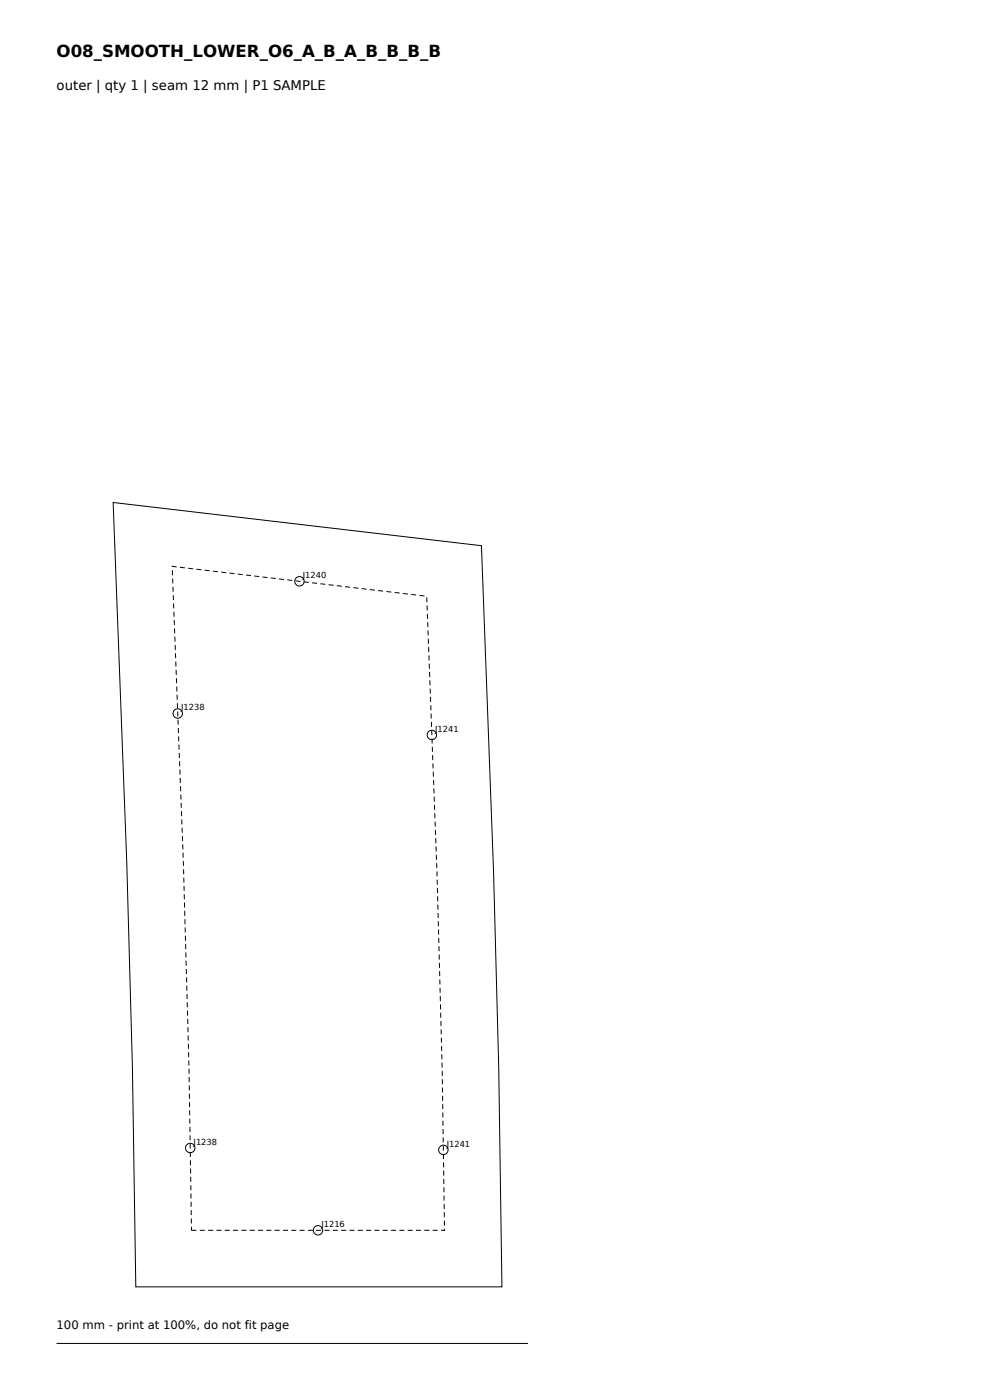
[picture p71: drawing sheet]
<svg xmlns="http://www.w3.org/2000/svg" width="210mm" height="297mm" viewBox="0 0 210 297" stroke-linecap="round" stroke-linejoin="round" font-family="sans-serif">
<defs><g id="words">
<text font-size="3.5" x="12" y="12">O08_SMOOTH_LOWER_O6_A_B_A_B_B_B_B</text>
<text font-size="2.8" x="12" y="19">outer | qty 1 | seam 12 mm | P1 SAMPLE</text>
<text font-size="2.5" x="12" y="282">100 mm - print at 100%, do not fit page</text>
<g font-size="1.8">
<text x="64.2" y="122.6">J1240</text>
<text x="38.4" y="150.7">J1238</text>
<text x="92.3" y="155.2">J1241</text>
<text x="41.1" y="242.8">J1238</text>
<text x="94.8" y="243.2">J1241</text>
<text x="68.2" y="260.3">J1216</text>
</g>
</g></defs>
<g fill="none" stroke="#000" stroke-width=".21">
<path d="M24 106.6l78.1 9.2 2.6 69.2 1.1 41.6 .7 46.4h-77.7l-.7-46.7-1.2-43.3zM12 285h100"/>
<circle cx="63.5" cy="123.3" r="1"/>
<circle cx="37.7" cy="151.4" r="1"/>
<circle cx="91.6" cy="155.9" r="1"/>
<circle cx="40.4" cy="243.5" r="1"/>
<circle cx="94" cy="243.9" r="1"/>
<circle cx="67.5" cy="261" r="1"/>
</g>
<path d="M36.5 120.1l54 6.4 2.2 58.8 1.1 41.6 .5 34.1h-53.7l-.5-34.9-1.2-43.5z" fill="none" stroke="#000" stroke-width=".21" stroke-dasharray="1.1 .7" stroke-linecap="butt"/>
<use href="#words"/>
</svg>
